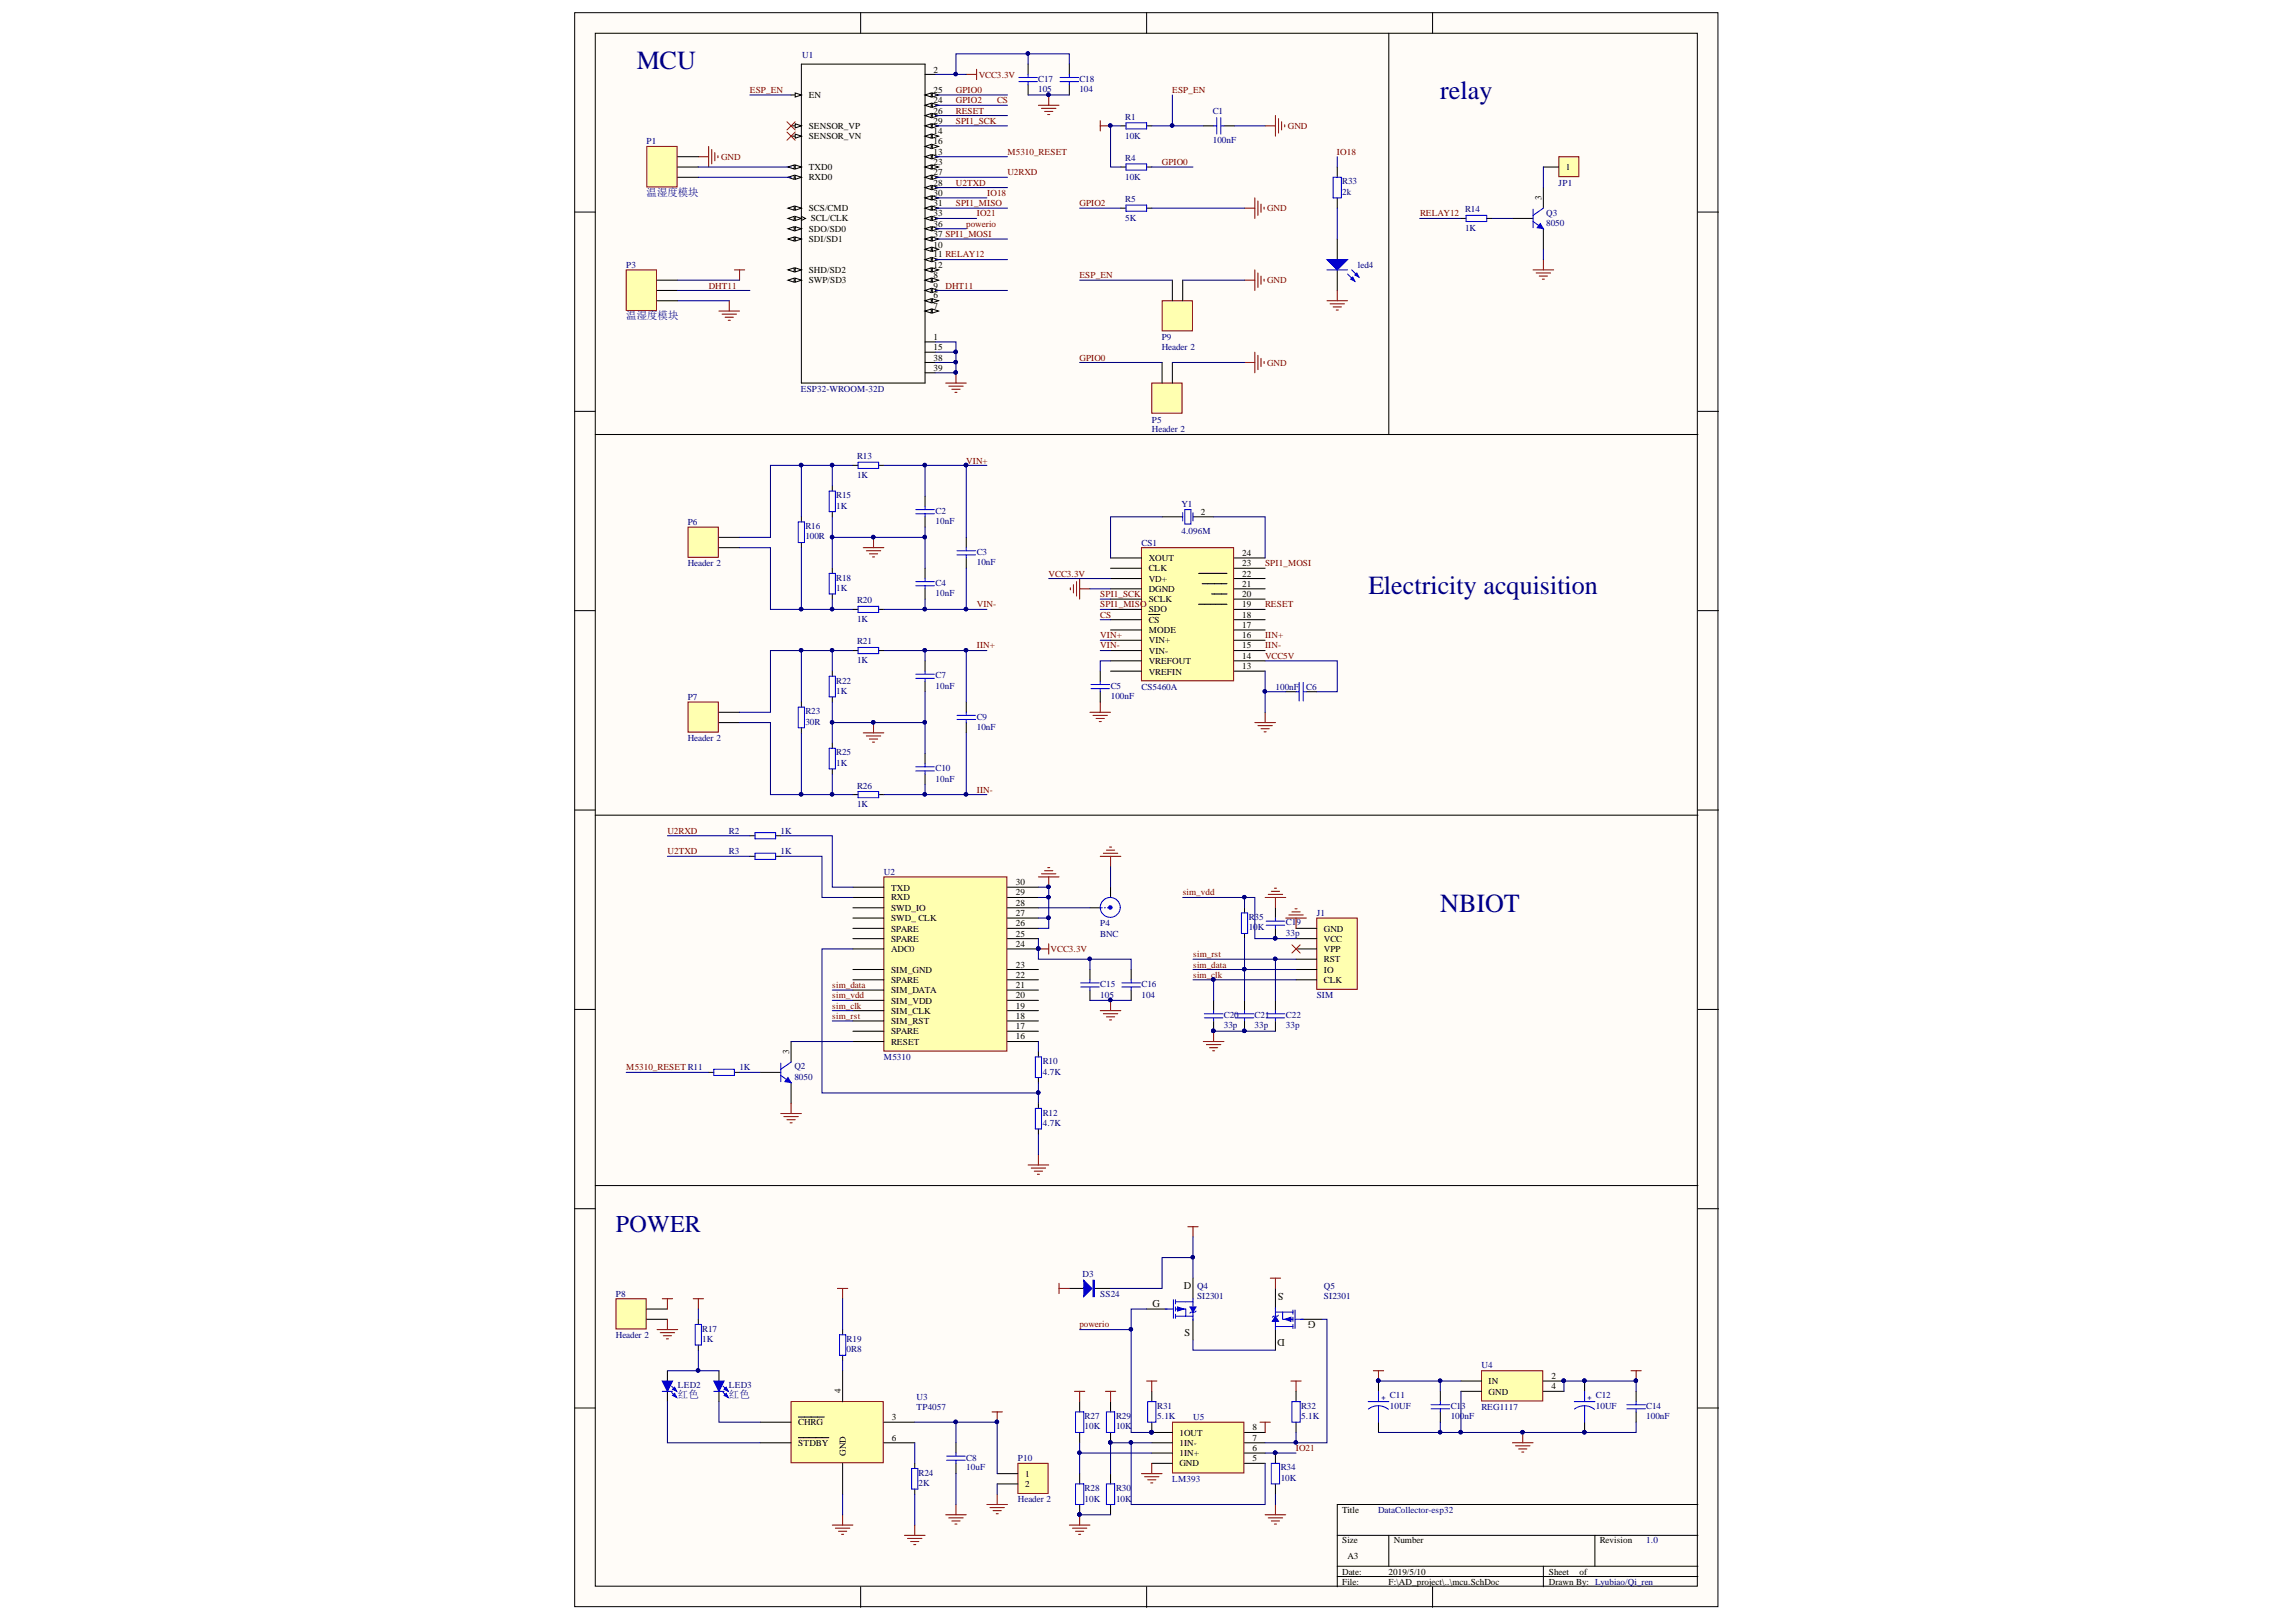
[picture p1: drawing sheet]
<svg xmlns="http://www.w3.org/2000/svg" width="297mm" height="210mm" viewBox="0 0 297 210" stroke-linecap="round" stroke-linejoin="round" font-family="sans-serif">
<defs><g id="words">
<g font-size="3.4" fill="#000080">
<text x="82.4" y="8.9">MCU</text>
<text x="186.3" y="12.9">relay</text>
<text x="177" y="76.8">Electricity acquisition</text>
<text x="186.3" y="118">NBIOT</text>
</g>
<text font-size="3.1" fill="#000080" x="79.7" y="159.4">POWER</text>
<g font-size="1.4" fill="#000080">
<text x="83.7" y="25.4">温湿度模块</text>
<text x="81" y="41.3">温湿度模块</text>
<text x="87.7" y="181">红色</text>
<text x="94.3" y="181">红色</text>
</g>
<g font-size="1.4" fill="#080d02">
<text x="153.2" y="166.9">D</text>
<text x="166" y="167.3" transform="rotate(-180 166 167.3)">S</text>
<text x="149.1" y="169.2">G</text>
<text x="153.3" y="172.9">S</text>
<text x="166.2" y="173.3" transform="rotate(-180 166.2 173.3)">D</text>
<text x="170.2" y="171" transform="rotate(-180 170.2 171)">G</text>
</g>
<g font-size="1.2" fill="#000080">
<text x="103.8" y="7.5">U1</text>
<text x="134.3" y="11.9">105</text>
<text x="134.3" y="10.6">C17</text>
<text x="139.6" y="11.9">104</text>
<text x="139.6" y="10.6">C18</text>
<text x="145.6" y="17.9">10K</text>
<text x="145.6" y="15.5">R1</text>
<text x="156.9" y="14.8">C1</text>
<text x="83.7" y="18.7">P1</text>
<text x="145.6" y="23.3">10K</text>
<text x="145.6" y="20.8">R4</text>
<text x="156.9" y="18.5">100nF</text>
<text x="173.6" y="23.8">R33</text>
<text x="145.6" y="28.6">5K</text>
<text x="145.6" y="26.1">R5</text>
<text x="173.6" y="25.2">2k</text>
<text x="189.5" y="29.8">1K</text>
<text x="189.5" y="27.5">R14</text>
<text x="200" y="27.9">Q3</text>
<text x="200" y="29.3">8050</text>
<text x="201.6" y="24">JP1</text>
<text x="81" y="34.7">P3</text>
<text x="175.7" y="34.7">led4</text>
<text x="150.3" y="43.9">P9</text>
<text x="150.3" y="45.3">Header 2</text>
<text x="103.6" y="50.7">ESP32-WROOM-32D</text>
<text x="110.9" y="59.4">R13</text>
<text x="149" y="54.7">P5</text>
<text x="149" y="55.9">Header 2</text>
<text x="108.2" y="65.8">1K</text>
<text x="108.2" y="64.5">R15</text>
<text x="110.9" y="61.9">1K</text>
<text x="152.8" y="65.6">Y1</text>
<text x="89" y="67.9">P6</text>
<text x="104.2" y="69.8">100R</text>
<text x="104.2" y="68.4">R16</text>
<text x="121" y="67.9">10nF</text>
<text x="121" y="66.5">C2</text>
<text x="126.4" y="71.8">C3</text>
<text x="147.7" y="70.6">CS1</text>
<text x="152.8" y="69">4.096M</text>
<text x="89" y="73.3">Header 2</text>
<text x="108.2" y="76.5">1K</text>
<text x="108.2" y="75.1">R18</text>
<text x="121" y="77.2">10nF</text>
<text x="121" y="75.8">C4</text>
<text x="126.4" y="73.2">10nF</text>
<text x="110.9" y="80.4">1K</text>
<text x="110.9" y="78.1">R20</text>
<text x="110.9" y="83.4">R21</text>
<text x="108.2" y="89.8">1K</text>
<text x="108.2" y="88.5">R22</text>
<text x="110.9" y="85.8">1K</text>
<text x="121" y="89.1">10nF</text>
<text x="121" y="87.8">C7</text>
<text x="143.7" y="89.1">C5</text>
<text x="147.7" y="89.2">CS5460A</text>
<text x="165" y="89.2">100nF</text>
<text x="169" y="89.2">C6</text>
<text x="89" y="90.6">P7</text>
<text x="89" y="95.9">Header 2</text>
<text x="104.2" y="93.8">30R</text>
<text x="104.2" y="92.4">R23</text>
<text x="126.4" y="94.5">10nF</text>
<text x="126.4" y="93.1">C9</text>
<text x="143.7" y="90.4">100nF</text>
<text x="108.2" y="99.1">1K</text>
<text x="108.2" y="97.8">R25</text>
<text x="121" y="101.1">10nF</text>
<text x="121" y="99.8">C10</text>
<text x="94.3" y="107.9">R2</text>
<text x="101" y="107.9">1K</text>
<text x="110.9" y="104.4">1K</text>
<text x="110.9" y="102.1">R26</text>
<text x="94.3" y="110.5">R3</text>
<text x="101" y="110.5">1K</text>
<text x="114.4" y="113.2">U2</text>
<text x="142.3" y="119.9">P4</text>
<text x="161.5" y="119.1">R35</text>
<text x="166.4" y="119.7">C19</text>
<text x="170.3" y="118.5">J1</text>
<text x="142.3" y="121.2">BNC</text>
<text x="161.5" y="120.4">10K</text>
<text x="166.4" y="121.1">33p</text>
<text x="142.3" y="129.1">105</text>
<text x="142.3" y="127.8">C15</text>
<text x="147.7" y="129.1">104</text>
<text x="147.7" y="127.8">C16</text>
<text x="158.3" y="131.7">C20</text>
<text x="162.3" y="131.7">C21</text>
<text x="166.4" y="131.7">C22</text>
<text x="170.3" y="129.2">SIM</text>
<text x="114.4" y="137.2">M5310</text>
<text x="134.9" y="137.7">R10</text>
<text x="158.3" y="133.1">33p</text>
<text x="162.3" y="133.1">33p</text>
<text x="166.4" y="133.1">33p</text>
<text x="95.7" y="138.5">1K</text>
<text x="102.8" y="138.4">Q2</text>
<text x="102.8" y="139.8">8050</text>
<text x="134.9" y="139.1">4.7K</text>
<text x="134.9" y="145.7">4.7K</text>
<text x="134.9" y="144.4">R12</text>
<text x="79.7" y="167.8">P8</text>
<text x="140.1" y="165.3">D3</text>
<text x="142.3" y="167.8">SS24</text>
<text x="154.9" y="166.8">Q4</text>
<text x="171.3" y="166.8">Q5</text>
<text x="79.7" y="173.1">Header 2</text>
<text x="90.8" y="173.6">1K</text>
<text x="90.8" y="172.4">R17</text>
<text x="109.5" y="173.6">R19</text>
<text x="154.9" y="168.1">SI2301</text>
<text x="171.3" y="168.1">SI2301</text>
<text x="87.7" y="179.6">LED2</text>
<text x="94.3" y="179.6">LED3</text>
<text x="109.5" y="175">0R8</text>
<text x="191.7" y="177.1">U4</text>
<text x="118.6" y="181.1">U3</text>
<text x="118.6" y="182.4">TP4057</text>
<text x="140.3" y="183.7">R27</text>
<text x="140.3" y="184.9">10K</text>
<text x="144.4" y="183.7">R29</text>
<text x="144.4" y="184.9">10K</text>
<text x="149.7" y="182.3">R31</text>
<text x="149.7" y="183.7">5.1K</text>
<text x="154.4" y="183.8">U5</text>
<text x="168.3" y="182.3">R32</text>
<text x="168.3" y="183.7">5.1K</text>
<text x="179.8" y="181">C11</text>
<text x="179.8" y="182.3">10UF</text>
<text x="187.7" y="183.7">100nF</text>
<text x="187.7" y="182.3">C13</text>
<text x="191.7" y="182.4">REG1117</text>
<text x="206.5" y="181">C12</text>
<text x="206.5" y="182.3">10UF</text>
<text x="213" y="183.7">100nF</text>
<text x="213" y="182.3">C14</text>
<text x="118.8" y="190.9">R24</text>
<text x="125" y="190.3">10uF</text>
<text x="125" y="189">C8</text>
<text x="131.7" y="189.1">P10</text>
<text x="151.7" y="191.8">LM393</text>
<text x="165.7" y="190.3">R34</text>
<text x="165.7" y="191.6">10K</text>
<text x="118.8" y="192.3">2K</text>
<text x="131.7" y="194.4">Header 2</text>
<text x="140.3" y="193">R28</text>
<text x="140.3" y="194.3">10K</text>
<text x="144.4" y="193">R30</text>
<text x="144.4" y="194.3">10K</text>
<text x="178.3" y="195.8">DataCollector-esp32</text>
<text x="213" y="199.7">1.0</text>
</g>
<g font-size="1.2">
<text x="120.8" y="9.4">2</text>
<text x="104.6" y="16.7">SENSOR_VP</text>
<text x="104.6" y="12.7">EN</text>
<text x="120.8" y="17.3">14</text>
<text x="120.8" y="16">29</text>
<text x="120.8" y="14.7">26</text>
<text x="120.8" y="13.4">24</text>
<text x="120.8" y="12">25</text>
<text x="104.6" y="23.3">RXD0</text>
<text x="104.6" y="22">TXD0</text>
<text x="104.6" y="18">SENSOR_VN</text>
<text x="120.8" y="22.7">27</text>
<text x="120.8" y="21.4">23</text>
<text x="120.8" y="20">13</text>
<text x="120.8" y="18.7">16</text>
<text x="202.6" y="22">1</text>
<text x="104.6" y="27.3">SCS/CMD</text>
<text x="104.9" y="28.7">SCL/CLK</text>
<text x="120.8" y="29.3">36</text>
<text x="120.8" y="28">33</text>
<text x="120.8" y="26.7">31</text>
<text x="120.8" y="25.4">30</text>
<text x="120.8" y="24">28</text>
<text x="199.4" y="25.9" transform="rotate(-90 199.4 25.9)">3</text>
<text x="104.6" y="35.3">SHD/SD2</text>
<text x="104.6" y="31.4">SDI/SD1</text>
<text x="104.6" y="30">SDO/SD0</text>
<text x="120.8" y="34.7">12</text>
<text x="120.8" y="33.3">11 RELAY12</text>
<text x="120.8" y="32">10</text>
<text x="120.8" y="30.7">37 SPI1_MOSI</text>
<text x="104.6" y="36.7">SWP/SD3</text>
<text x="120.8" y="40">7</text>
<text x="120.8" y="38.6">6</text>
<text x="120.8" y="37.4">9</text>
<text x="120.8" y="36">8</text>
<text x="120.8" y="46.7">38</text>
<text x="120.8" y="45.3">15</text>
<text x="120.8" y="43.9">1</text>
<text x="120.8" y="48">39</text>
<text x="155.4" y="66.6">2</text>
<text x="160.7" y="71.9">24</text>
<text x="148.6" y="72.6">XOUT</text>
<text x="148.6" y="73.9">CLK</text>
<text x="148.6" y="75.3">VD+</text>
<text x="148.6" y="76.6">DGND</text>
<text x="148.6" y="77.9">SCLK</text>
<text x="160.7" y="77.2">20</text>
<text x="160.7" y="76">21</text>
<text x="160.7" y="74.6">22</text>
<text x="160.7" y="73.3">23</text>
<text x="148.6" y="79.3">SDO</text>
<text x="148.6" y="80.6">CS</text>
<text x="148.6" y="82">MODE</text>
<text x="148.6" y="83.2">VIN+</text>
<text x="160.7" y="83.9">15</text>
<text x="160.7" y="82.6">16</text>
<text x="160.7" y="81.3">17</text>
<text x="160.7" y="79.9">18</text>
<text x="160.7" y="78.6">19</text>
<text x="148.6" y="84.6">VIN-</text>
<text x="148.6" y="85.9">VREFOUT</text>
<text x="148.6" y="87.3">VREFIN</text>
<text x="160.7" y="86.6">13</text>
<text x="160.7" y="85.3">14</text>
<text x="115.3" y="115.3">TXD</text>
<text x="115.3" y="116.5">RXD</text>
<text x="115.3" y="117.9">SWD_IO</text>
<text x="115.3" y="119.2">SWD_ CLK</text>
<text x="131.4" y="119.9">26</text>
<text x="131.4" y="118.5">27</text>
<text x="131.4" y="117.2">28</text>
<text x="131.4" y="115.8">29</text>
<text x="131.4" y="114.6">30</text>
<text x="115.3" y="120.6">SPARE</text>
<text x="115.3" y="121.8">SPARE</text>
<text x="115.3" y="123.2">ADC0</text>
<text x="115.3" y="125.9">SIM_GND</text>
<text x="131.4" y="125.2">23</text>
<text x="131.4" y="122.5">24</text>
<text x="131.4" y="121.2">25</text>
<text x="171.3" y="120.6">GND</text>
<text x="171.3" y="121.8">VCC</text>
<text x="171.3" y="123.2">VPP</text>
<text x="171.3" y="124.5">RST</text>
<text x="171.3" y="125.9">IO</text>
<text x="115.3" y="127.2">SPARE</text>
<text x="115.3" y="128.5">SIM_DATA</text>
<text x="115.3" y="129.9">SIM_VDD</text>
<text x="115.3" y="131.2">SIM_CLK</text>
<text x="131.4" y="131.9">18</text>
<text x="131.4" y="130.5">19</text>
<text x="131.4" y="129.2">20</text>
<text x="131.4" y="127.8">21</text>
<text x="131.4" y="126.6">22</text>
<text x="171.3" y="127.2">CLK</text>
<text x="102.1" y="136.4" transform="rotate(-90 102.1 136.4)">3</text>
<text x="115.3" y="132.5">SIM_RST</text>
<text x="115.3" y="133.8">SPARE</text>
<text x="115.3" y="135.2">RESET</text>
<text x="131.4" y="134.5">16</text>
<text x="131.4" y="133.2">17</text>
<text x="192.6" y="179.1">IN</text>
<text x="200.7" y="178.4">2</text>
<text x="200.7" y="179.8">4</text>
<text x="103.3" y="184.4">CHRG</text>
<text x="108.8" y="180.3" transform="rotate(-90 108.8 180.3)">4</text>
<text x="115.4" y="183.8">3</text>
<text x="152.6" y="185.8">1OUT</text>
<text x="162.1" y="185.1">8</text>
<text x="192.6" y="180.5">GND</text>
<text x="103.3" y="187.1">STDBY</text>
<text x="109.4" y="188.4" transform="rotate(-90 109.4 188.4)">GND</text>
<text x="115.4" y="186.5">6</text>
<text x="132.6" y="191.1">1</text>
<text x="152.6" y="187.1">1IN-</text>
<text x="152.6" y="188.4">1IN+</text>
<text x="152.6" y="189.8">GND</text>
<text x="162.1" y="189.1">5</text>
<text x="162.1" y="187.8">6</text>
<text x="162.1" y="186.5">7</text>
<text x="132.6" y="192.5">2</text>
<text x="173.6" y="195.8">Title</text>
<text x="173.6" y="199.7">Size</text>
<text x="173.6" y="203.8">Date:</text>
<text x="174.3" y="201.8">A3</text>
<text x="179.6" y="203.8">2019/5/10</text>
<text x="180.3" y="199.7">Number</text>
<text x="200.4" y="203.8">Sheet</text>
<text x="204.3" y="203.8">of</text>
<text x="207" y="199.7">Revision</text>
<text x="173.6" y="205.1">File:</text>
<text x="179.6" y="205.1">F:\AD_project\..\mcu.SchDoc</text>
<text x="200.4" y="205.1">Drawn By: Lyubiao/Qi_ren</text>
</g>
<g font-size="1.2" fill="#800000">
<text x="126.6" y="10.1">VCC3.3V</text>
<text x="97" y="12">ESP_EN</text>
<text x="123.7" y="12">GPIO0</text>
<text x="123.7" y="13.4">GPIO2</text>
<text x="123.7" y="14.7">RESET</text>
<text x="123.7" y="16">SPI1_SCK</text>
<text x="129" y="13.4">CS</text>
<text x="151.7" y="12">ESP_EN</text>
<text x="166.6" y="16.7">GND</text>
<text x="93.3" y="20.7">GND</text>
<text x="130.3" y="22.7">U2RXD</text>
<text x="130.3" y="20">M5310_RESET</text>
<text x="150.3" y="21.4">GPIO0</text>
<text x="173" y="20">IO18</text>
<text x="123.7" y="24">U2TXD</text>
<text x="123.7" y="26.7">SPI1_MISO</text>
<text x="125" y="29.3">powerio</text>
<text x="126.4" y="28">IO21</text>
<text x="127.7" y="25.4">IO18</text>
<text x="139.6" y="26.7">GPIO2</text>
<text x="163.9" y="27.3">GND</text>
<text x="183.7" y="28">RELAY12</text>
<text x="91.7" y="37.4">DHT11</text>
<text x="122.3" y="37.4">DHT11</text>
<text x="139.6" y="36">ESP_EN</text>
<text x="163.9" y="36.7">GND</text>
<text x="139.6" y="46.7">GPIO0</text>
<text x="163.9" y="47.3">GND</text>
<text x="125" y="60">VIN+</text>
<text x="135.7" y="74.6">VCC3.3V</text>
<text x="142.3" y="77.2">SPI1_SCK</text>
<text x="163.7" y="73.3">SPI1_MOSI</text>
<text x="126.4" y="78.6">VIN-</text>
<text x="126.4" y="83.9">IIN+</text>
<text x="142.3" y="82.6">VIN+</text>
<text x="142.3" y="83.9">VIN-</text>
<text x="142.3" y="79.9">CS</text>
<text x="142.3" y="78.6">SPI1_MISO</text>
<text x="163.7" y="82.6">IIN+</text>
<text x="163.7" y="83.9">IIN-</text>
<text x="163.7" y="78.6">RESET</text>
<text x="163.7" y="85.3">VCC5V</text>
<text x="86.4" y="107.9">U2RXD</text>
<text x="126.4" y="102.6">IIN-</text>
<text x="86.4" y="110.5">U2TXD</text>
<text x="153" y="115.8">sim_vdd</text>
<text x="135.9" y="123.2">VCC3.3V</text>
<text x="154.4" y="123.9">sim_rst</text>
<text x="154.4" y="125.2">sim_data</text>
<text x="107.7" y="127.8">sim_data</text>
<text x="107.7" y="129.2">sim_vdd</text>
<text x="107.7" y="130.5">sim_clk</text>
<text x="107.7" y="131.9">sim_rst</text>
<text x="154.4" y="126.6">sim_clk</text>
<text x="81" y="138.5">M5310_RESET R11</text>
<text x="139.6" y="171.8">powerio</text>
<text x="167.6" y="187.8">IO21</text>
</g>
<g font-size=".9" fill="#000080">
<text x="178.7" y="181.1">+</text>
<text x="205.4" y="181.1">+</text>
</g>
</g></defs>
<g fill="#fffcf8" stroke="#000" stroke-width=".13">
<path d="M74.3 1.6h148v206.3h-148z"/>
<path d="M77 4.3h142.6v201h-142.6z"/>
</g>
<g fill="none" stroke="#000" stroke-width=".13">
<path d="M111.3 1.6v2.7M148.3 1.6v2.7M185.3 1.6v2.7M74.3 27.4h2.7M219.7 27.4h2.6M74.3 53.2h2.7M219.7 53.2h2.6M74.3 79h2.7M103.7 66.9v.6M103.7 70.2v.7M107.7 62.9v.7M107.7 66.2v.7"/>
<path d="M107.7 73.5v.7M107.7 76.9v.6M110.3 78.9h.7M110.3 60.2h.7M113.7 78.9h.6M113.7 60.2h.6M119.7 64.2v1.3M119.7 66.9v1.3M119.7 73.5v1.4M119.7 76.2v1.3M125 69.5v1.4M125 72.2v1.3"/>
<path d="M219.7 79h2.6M103.7 90.8v.7M103.7 94.2v.6M107.7 86.9v.6M107.7 90.2v.6M107.7 96.2v.6M107.7 99.5v.7M110.3 84.2h.7M113.7 84.2h.6M119.7 85.5v1.4M119.7 88.2v1.3M119.7 97.5v1.3"/>
<path d="M125 90.8v1.4M125 93.5v1.3M74.3 104.8h2.7M110.3 102.8h.7M113.7 102.8h.6M119.7 100.2v1.3M219.7 104.8h2.6M74.3 130.6h2.7M219.7 130.6h2.6M74.3 156.4h2.7M219.7 156.4h2.6M74.3 182.2h2.7"/>
<path d="M173 198.7h46.7M179.7 198.7v4M206.3 198.7v4M219.7 182.2h2.6M219.7 194.7h-46.7v10.6M111.3 205.3v2.7M148.3 205.3v2.7M173 202.7h46.7M173 204h46.7M185.3 205.3v2.7M199.7 202.7v2.6"/>
</g>
<circle cx="125" cy="60.2" r=".23" fill="#000080" stroke="#000080" stroke-width=".13"/>
<g fill="none" stroke="#00f" stroke-width=".13">
<path d="M111 59.8h2.7v.8h-2.7zM103.3 67.5h.8v2.7h-.8zM107.3 74.2h.8v2.7h-.8zM107.3 63.6h.8v2.6h-.8zM111 78.5h2.7v.8h-2.7zM118.5 65.9h2.4M118.5 66.5h2.4M118.5 75.3h2.4M118.5 75.8h2.4M119.7 65.5v.4M119.7 66.5v.4M119.7 74.9v.4"/>
<path d="M119.7 75.8v.4M123.8 71.3h2.4M123.8 71.8h2.4M125 70.9v.4M125 71.8v.4M103.3 91.5h.8v2.7h-.8zM107.3 87.5h.8v2.7h-.8zM107.3 96.8h.8v2.7h-.8zM111 83.8h2.7v.8h-2.7zM118.5 87.3h2.4M118.5 87.8h2.4M118.5 99.2h2.4"/>
<path d="M118.5 99.8h2.4M119.7 86.9v.4M119.7 87.8v.4M119.7 98.8v.4M119.7 99.8v.4M123.8 92.6h2.4M123.8 93.1h2.4M125 92.2v.4M125 93.1v.4M111 102.4h2.7v.8h-2.7z"/>
</g>
<path d="M147.7 70.9h11.9v17.2h-11.9z" fill="#ffffb0" stroke="#800000" stroke-width=".13"/>
<g fill="none" stroke="#000" stroke-width=".13">
<path d="M143.7 72.2h4M143.7 73.5h4M143.7 74.9h4M143.7 76.2h4M143.7 77.5h4M143.7 78.9h4M148.6 79.5h1.5M150.3 66.9h2.7M154.3 66.9h2.7M155.1 78.2h3.6M155.1 74.2h3.6M155.5 75.5h3.2"/>
<path d="M156.7 76.9h2M159.7 72.2h4M159.7 73.5h4M159.7 74.9h4M159.7 76.2h4M159.7 77.5h4M159.7 78.9h4M142.3 86.9v1.3M142.3 89.5v1.3M143.7 80.2h4M143.7 81.5h4M143.7 82.9h4"/>
<path d="M143.7 84.2h4M143.7 85.5h4M143.7 86.9h4M159.7 80.2h4M159.7 81.5h4M159.7 82.9h4M159.7 84.2h4M159.7 85.5h4M159.7 86.9h4M166.3 89.5h1.4M169 89.5h1.3M178.3 178.7v1.4"/>
<path d="M205 178.7v1.4M178.3 184v1.4M186.3 180.1v1.3M186.3 182.7v1.3M205 184v1.4M211.7 180.1v1.3M211.7 182.7v1.3"/>
</g>
<g fill="none" stroke="#00f" stroke-width=".13">
<path d="M153 66.3v1.1M153.3 65.9h.8v1.9h-.8zM154.3 66.3v1.1M141.1 88.6h2.4M141.1 89.1h2.4M142.3 88.2v.4M142.3 89.1v.4M167.7 89.5h.4M168.1 88.3v2.4M168.6 89.5h.4M168.6 88.3v2.4M177 181.4h2.7"/>
<path d="M178.3 181.9a2.1 2.1 0 0 1 1.3 .5M178.3 181.9a2.1 2.1 0 0 0-1.3 .4M178.3 180.1v1.3M178.3 181.9v2.1M185.1 181.8h2.4M185.1 182.3h2.4M186.3 181.4v.4M186.3 182.3v.4M203.7 181.4h2.6M205 181.9a2.1 2.1 0 0 1 1.3 .5M205 181.9a2.1 2.1 0 0 0-1.3 .4M205 180.1v1.3"/>
<path d="M205 181.9v2.1M210.5 181.8h2.4M210.5 182.3h2.4M211.7 181.4v.4M211.7 182.3v.4"/>
</g>
<g fill="none" stroke="#800000" stroke-width=".13">
<path d="M138.5 76.1v.2M138.9 75.7v1M139.3 75.3v1.8M139.7 74.9v2.6M139.7 76.2h1.3M141 92.2h2.7M141.4 92.6h1.9M141.8 93h1.1M142.2 93.4h.3M142.3 90.8v1.4M162.3 93.5h2.7M162.7 93.9h1.9"/>
<path d="M163.1 94.3h1.1M163.5 94.7h.3M163.7 92.2v1.3M177.7 177.4h1.3M178.3 177.4v1.3M211 177.4h1.3M211.7 177.4v1.3M195.7 186.7h2.6M196.1 187.1h1.8M196.5 187.5h1M196.9 187.9h.2M197 185.4v1.3"/>
</g>
<g fill="#000080" stroke="#000080" stroke-width=".13">
<circle cx="205" cy="178.7" r=".22"/>
<circle cx="205" cy="185.3" r=".22"/>
<circle cx="178.3" cy="178.7" r=".22"/>
<circle cx="211.6" cy="178.7" r=".22"/>
<circle cx="197" cy="185.3" r=".23"/>
</g>
<path d="M81 34.9h3.9v5.3h-3.9z" fill="#ffffb0" stroke="#800000" stroke-width=".13"/>
<path d="M85 38.9h2.7M85 37.6h2.7M85 36.3h2.7" fill="none" stroke="#000" stroke-width=".13"/>
<path d="M114.3 113.5h16v22.5h-16z" fill="#ffffb0" stroke="#800000" stroke-width=".13"/>
<g fill="none" stroke="#000" stroke-width=".13">
<path d="M97 108.2h.7M97 110.8h.7M100.3 108.2h.7M100.3 110.8h.7M110.3 114.8h4M110.3 116.1h4M110.3 117.5h4M110.3 118.8h4M130.3 114.8h4M130.3 116.1h4M130.3 117.5h4M130.3 118.8h4"/>
<path d="M141 117.5h1.3M143.7 114.8v1.3M91.7 138.8h.6M95 138.8h.7M98.3 138.8h2.7M102.3 134.8v2.6M110.3 120.1h4M110.3 121.5h4M110.3 122.8h4M110.3 125.5h4M110.3 126.8h4M110.3 128.1h4"/>
<path d="M110.3 129.5h4M110.3 130.8h4M110.3 132.1h4M110.3 133.5h4M110.3 134.8h4M130.3 120.1h4M130.3 121.5h4M130.3 122.8h4M130.3 125.5h4M130.3 126.8h4M130.3 128.1h4M130.3 129.5h4"/>
<path d="M130.3 130.8h4M130.3 132.1h4M130.3 133.5h4M130.3 134.8h4M102.3 140.1v2.7"/>
</g>
<circle cx="134.3" cy="122.8" r=".22" fill="#000080" stroke="#000080" stroke-width=".13"/>
<circle cx="143.6" cy="117.4" r=".23" fill="#00f" stroke="#00f" stroke-width=".13"/>
<g fill="none" stroke="#00f" stroke-width=".13">
<path d="M97.7 107.8h2.6v.8h-2.6zM97.7 110.4h2.6v.8h-2.6zM142.5 117.5h.1M142.9 117.5h.1M143.3 117.5h.1M92.3 138.4h2.7v.8h-2.7zM101 139.2l1.3 .9M101 137.6v2.4M102.3 137.4l-1.3 1"/>
<circle cx="143.6" cy="117.4" r="1.29"/>
</g>
<path d="M142.3 110.8h2.7M142.7 110.4h1.9M143.1 110h1.1M143.5 109.6h.3M143.7 110.8v1.3" fill="none" stroke="#800000" stroke-width=".13"/>
<path d="M101.9 139.4l.4 .7-.8-.1z" fill="#00f"/>
<path d="M101.9 139.4l.4 .7-.8-.1zM133.9 136.8h.8v2.6h-.8zM133.9 143.4h.8v2.7h-.8z" fill="none" stroke="#00f" stroke-width=".13"/>
<g fill="none" stroke="#800000" stroke-width=".13">
<path d="M134.3 113.5h2.7M134.7 113.1h1.9M135.1 112.7h1.1M135.5 112.3h.3M135.7 113.5v1.3M134.3 122.8h1.4M135.7 122.1v1.4M101 144.1h2.7M101.4 144.5h1.9M101.8 144.9h1.1M102.2 145.3h.3M102.3 142.8v1.3"/>
<path d="M133 150.8h2.7M133.4 151.2h1.9M133.8 151.6h1.1M134.2 152h.3M134.3 149.4v1.4"/>
</g>
<path d="M134.3 136.1v.7M134.3 139.4v.7M134.3 142.8v.6M134.3 146.1v.7" fill="none" stroke="#000" stroke-width=".13"/>
<g fill="#000080" stroke="#000080" stroke-width=".13">
<circle cx="135.6" cy="114.8" r=".22"/>
<circle cx="134.3" cy="122.8" r=".22"/>
</g>
<path d="M89 68.2h3.9v3.9h-3.9z" fill="#ffffb0" stroke="#800000" stroke-width=".13"/>
<path d="M93 70.9h2.7M93 69.5h2.7" fill="none" stroke="#000" stroke-width=".13"/>
<path d="M89 90.8h3.9v3.9h-3.9z" fill="#ffffb0" stroke="#800000" stroke-width=".13"/>
<path d="M93 93.5h2.7M93 92.2h2.7" fill="none" stroke="#000" stroke-width=".13"/>
<path d="M102.3 181.4h12v7.9h-12z" fill="#ffffb0" stroke="#800000" stroke-width=".13"/>
<path d="M86.3 177.4v1.3M109 172.1v.6M109 175.4v.7M109 177.4v4M86.3 180.1v1.3M98.3 184h4M98.3 186.7h4M103.3 183.4h3.3M103.3 186h3.9M109 189.4v4M114.3 184h4M114.3 186.7h4" fill="none" stroke="#000" stroke-width=".13"/>
<path d="M108.3 166.7h1.4M109 166.7v1.4" fill="none" stroke="#800000" stroke-width=".13"/>
<path d="M108.6 172.7h.8v2.7h-.8z" fill="none" stroke="#00f" stroke-width=".13"/>
<path d="M85.7 178.7h1.3l-.7 1.4z" fill="#00f"/>
<path d="M85.7 178.7h1.3l-.7 1.4zM86.9 179.4l.6 .7M86.9 180.2l.6 .7" fill="none" stroke="#00f" stroke-width=".13"/>
<path d="M87 179.8l.3-.3 .2 .6z" fill="#00f"/>
<path d="M87 179.8l.3-.3 .2 .6z" fill="none" stroke="#00f" stroke-width=".13"/>
<path d="M87 180.6l.3-.3 .2 .6z" fill="#00f"/>
<path d="M89.9 171.4h.8v2.7h-.8zM85.7 180.1h1.3M87 180.6l.3-.3 .2 .6z" fill="none" stroke="#00f" stroke-width=".13"/>
<path d="M90.3 170.7v.7M90.3 174.1v.6M93 177.4v1.3M93 180.1v1.3" fill="none" stroke="#000" stroke-width=".13"/>
<path d="M92.3 178.7h1.4l-.7 1.4z" fill="#00f"/>
<path d="M92.3 178.7h1.4l-.7 1.4zM93.5 179.4l.7 .7M93.5 180.2l.7 .7" fill="none" stroke="#00f" stroke-width=".13"/>
<path d="M93.7 179.8l.2-.3 .3 .6z" fill="#00f"/>
<path d="M93.7 179.8l.2-.3 .3 .6z" fill="none" stroke="#00f" stroke-width=".13"/>
<path d="M93.7 180.6l.2-.3 .3 .6z" fill="#00f"/>
<path d="M189.7 27.9h2.6v.8h-2.6zM198.3 28.7l1.4 .9M198.3 27.1v2.4M199.7 26.9l-1.4 1M92.3 180.1h1.4M93.7 180.6l.2-.3 .3 .6zM117.9 190h.8v2.7h-.8z" fill="none" stroke="#00f" stroke-width=".13"/>
<g fill="none" stroke="#800000" stroke-width=".13">
<path d="M198.3 34.9h2.7M198.7 35.3h1.9M199.1 35.7h1.1M199.5 36.1h.3M199.7 33.6v1.3M89.7 168.1h1.3M90.3 168.1v1.3M107.7 197.4h2.6M108.1 197.8h1.8M108.5 198.2h1M108.9 198.6h.2M109 196v1.4"/>
<path d="M117 198.7h2.7M117.4 199.1h1.9M117.8 199.5h1.1M118.2 199.9h.3M118.3 197.4v1.3M127.7 194.7h2.6M128.1 195.1h1.8M128.5 195.5h1M128.9 195.9h.2M129 193.4v1.3"/>
</g>
<path d="M189 28.3h.7M192.3 28.3h.7M195.7 28.3h2.6M199.7 24.3v2.6M199.7 29.6v2.7M118.3 189.4v.6M118.3 192.7v.7" fill="none" stroke="#000" stroke-width=".13"/>
<path d="M199.3 28.9l.4 .7-.8-.1z" fill="#00f"/>
<path d="M145.7 15.9h2.6v.8h-2.6zM145.7 21.2h2.6v.8h-2.6zM145.7 26.5h2.6v.8h-2.6zM199.3 28.9l.4 .7-.8-.1z" fill="none" stroke="#00f" stroke-width=".13"/>
<g fill="none" stroke="#800000" stroke-width=".13">
<path d="M142.3 15.6v1.4M142.3 16.3h1.4M94.3 38.9v1.4M95 34.9h1.3M95.7 34.9v1.4M161 26.9h1.3M161 36.3h1.3M162.3 25.6v2.7M162.3 34.9v2.7M162.7 26v1.9M162.7 35.3v1.9M163.1 26.4v1.1"/>
<path d="M163.1 35.7v1.1M163.5 26.8v.3M163.5 36.1v.3M93 40.3h2.7M93.4 40.7h1.9M93.8 41.1h1.1M94.2 41.5h.3M161 46.9h1.3M162.3 45.6v2.6M162.7 46v1.8M163.1 46.4v1M163.5 46.8v.2"/>
</g>
<circle cx="143.6" cy="16.2" r=".22" fill="#000080" stroke="#000080" stroke-width=".13"/>
<path d="M103.7 8.3h16v41.3h-16zM145 16.3h.7M148.3 16.3h.7M145 21.6h.7M145 26.9h.7M148.3 21.6h.7M148.3 26.9h.7M119.7 48.2h1.3M119.7 46.9h1.3M119.7 45.6h1.3M119.7 44.2h1.3M119.7 40.3h1.3" fill="none" stroke="#000" stroke-width=".13"/>
<path d="M119.7 40.3l.8-.3v.5z" fill="#fffcf8"/>
<path d="M119.7 40.3l.8-.3v.5z" fill="none" stroke="#000" stroke-width=".13"/>
<path d="M120.6 40l.8 .3-.8 .2z" fill="#fffcf8"/>
<path d="M119.7 38.9h1.3M120.6 40l.8 .3-.8 .2z" fill="none" stroke="#000" stroke-width=".13"/>
<path d="M119.7 38.9l.8-.2v.5z" fill="#fffcf8"/>
<path d="M119.7 38.9l.8-.2v.5z" fill="none" stroke="#000" stroke-width=".13"/>
<path d="M120.6 38.7l.8 .2-.8 .3z" fill="#fffcf8"/>
<path d="M119.7 37.6h1.3M120.6 38.7l.8 .2-.8 .3z" fill="none" stroke="#000" stroke-width=".13"/>
<path d="M119.7 37.6l.8-.3v.6z" fill="#fffcf8"/>
<path d="M119.7 37.6l.8-.3v.6z" fill="none" stroke="#000" stroke-width=".13"/>
<path d="M120.6 37.3l.8 .3-.8 .3z" fill="#fffcf8"/>
<path d="M119.7 36.3h1.3M120.6 37.3l.8 .3-.8 .3z" fill="none" stroke="#000" stroke-width=".13"/>
<path d="M119.7 36.3l.8-.3v.5z" fill="#fffcf8"/>
<path d="M119.7 36.3l.8-.3v.5z" fill="none" stroke="#000" stroke-width=".13"/>
<path d="M120.6 36l.8 .3-.8 .2z" fill="#fffcf8"/>
<path d="M119.7 34.9h1.3M120.6 36l.8 .3-.8 .2z" fill="none" stroke="#000" stroke-width=".13"/>
<path d="M119.7 34.9l.8-.2v.5z" fill="#fffcf8"/>
<path d="M119.7 34.9l.8-.2v.5z" fill="none" stroke="#000" stroke-width=".13"/>
<path d="M120.6 34.7l.8 .2-.8 .3z" fill="#fffcf8"/>
<path d="M119.7 33.6h1.3M120.6 34.7l.8 .2-.8 .3z" fill="none" stroke="#000" stroke-width=".13"/>
<path d="M119.7 33.6l.8-.3v.6z" fill="#fffcf8"/>
<path d="M119.7 33.6l.8-.3v.6z" fill="none" stroke="#000" stroke-width=".13"/>
<path d="M120.6 33.3l.8 .3-.8 .3z" fill="#fffcf8"/>
<path d="M119.7 32.3h1.3M120.6 33.3l.8 .3-.8 .3z" fill="none" stroke="#000" stroke-width=".13"/>
<path d="M119.7 32.3l.8-.3v.5z" fill="#fffcf8"/>
<path d="M119.7 32.3l.8-.3v.5z" fill="none" stroke="#000" stroke-width=".13"/>
<path d="M120.6 32l.8 .3-.8 .2z" fill="#fffcf8"/>
<path d="M119.7 30.9h1.3M120.6 32l.8 .3-.8 .2z" fill="none" stroke="#000" stroke-width=".13"/>
<path d="M119.7 30.9l.8-.2v.5z" fill="#fffcf8"/>
<path d="M119.7 30.9l.8-.2v.5z" fill="none" stroke="#000" stroke-width=".13"/>
<path d="M120.6 30.7l.8 .2-.8 .3z" fill="#fffcf8"/>
<path d="M119.7 29.6h1.3M120.6 30.7l.8 .2-.8 .3z" fill="none" stroke="#000" stroke-width=".13"/>
<path d="M119.7 29.6l.8-.3v.6z" fill="#fffcf8"/>
<path d="M119.7 29.6l.8-.3v.6z" fill="none" stroke="#000" stroke-width=".13"/>
<path d="M120.6 29.3l.8 .3-.8 .3z" fill="#fffcf8"/>
<path d="M119.7 28.3h1.3M120.6 29.3l.8 .3-.8 .3z" fill="none" stroke="#000" stroke-width=".13"/>
<path d="M119.7 28.3l.8-.3v.5z" fill="#fffcf8"/>
<path d="M119.7 28.3l.8-.3v.5z" fill="none" stroke="#000" stroke-width=".13"/>
<path d="M120.6 28l.8 .3-.8 .2z" fill="#fffcf8"/>
<path d="M119.7 26.9h1.3M120.6 28l.8 .3-.8 .2z" fill="none" stroke="#000" stroke-width=".13"/>
<path d="M119.7 26.9l.8-.2v.5z" fill="#fffcf8"/>
<path d="M119.7 26.9l.8-.2v.5z" fill="none" stroke="#000" stroke-width=".13"/>
<path d="M120.6 26.7l.8 .2-.8 .3z" fill="#fffcf8"/>
<path d="M119.7 25.6h1.3M120.6 26.7l.8 .2-.8 .3z" fill="none" stroke="#000" stroke-width=".13"/>
<path d="M119.7 25.6l.8-.3v.6z" fill="#fffcf8"/>
<path d="M119.7 25.6l.8-.3v.6z" fill="none" stroke="#000" stroke-width=".13"/>
<path d="M120.6 25.3l.8 .3-.8 .3z" fill="#fffcf8"/>
<path d="M119.7 24.3h1.3M120.6 25.3l.8 .3-.8 .3z" fill="none" stroke="#000" stroke-width=".13"/>
<path d="M119.7 24.3l.8-.3v.5z" fill="#fffcf8"/>
<path d="M119.7 24.3l.8-.3v.5z" fill="none" stroke="#000" stroke-width=".13"/>
<path d="M120.6 24l.8 .3-.8 .2z" fill="#fffcf8"/>
<path d="M119.7 22.9h1.3M120.6 24l.8 .3-.8 .2z" fill="none" stroke="#000" stroke-width=".13"/>
<path d="M119.7 22.9l.8-.2v.5z" fill="#fffcf8"/>
<path d="M119.7 22.9l.8-.2v.5z" fill="none" stroke="#000" stroke-width=".13"/>
<path d="M120.6 22.7l.8 .2-.8 .3z" fill="#fffcf8"/>
<path d="M119.7 21.6h1.3M120.6 22.7l.8 .2-.8 .3z" fill="none" stroke="#000" stroke-width=".13"/>
<path d="M119.7 21.6l.8-.3v.6z" fill="#fffcf8"/>
<path d="M119.7 21.6l.8-.3v.6z" fill="none" stroke="#000" stroke-width=".13"/>
<path d="M120.6 21.3l.8 .3-.8 .3z" fill="#fffcf8"/>
<path d="M119.7 20.3h1.3M120.6 21.3l.8 .3-.8 .3z" fill="none" stroke="#000" stroke-width=".13"/>
<path d="M119.7 20.3l.8-.3v.5z" fill="#fffcf8"/>
<path d="M119.7 20.3l.8-.3v.5z" fill="none" stroke="#000" stroke-width=".13"/>
<path d="M120.6 20l.8 .3-.8 .2z" fill="#fffcf8"/>
<path d="M119.7 18.9h1.3M120.6 20l.8 .3-.8 .2z" fill="none" stroke="#000" stroke-width=".13"/>
<path d="M119.7 18.9l.8-.2v.5z" fill="#fffcf8"/>
<path d="M119.7 18.9l.8-.2v.5z" fill="none" stroke="#000" stroke-width=".13"/>
<path d="M120.6 18.7l.8 .2-.8 .3z" fill="#fffcf8"/>
<path d="M119.7 17.6h1.3M120.6 18.7l.8 .2-.8 .3z" fill="none" stroke="#000" stroke-width=".13"/>
<path d="M119.7 17.6l.8-.2v.5z" fill="#fffcf8"/>
<path d="M119.7 17.6l.8-.2v.5z" fill="none" stroke="#000" stroke-width=".13"/>
<path d="M120.6 17.4l.8 .2-.8 .3z" fill="#fffcf8"/>
<path d="M119.7 16.3h1.3M120.6 17.4l.8 .2-.8 .3z" fill="none" stroke="#000" stroke-width=".13"/>
<path d="M119.7 16.3l.8-.3v.6z" fill="#fffcf8"/>
<path d="M119.7 16.3l.8-.3v.6z" fill="none" stroke="#000" stroke-width=".13"/>
<path d="M120.6 16l.8 .3-.8 .3z" fill="#fffcf8"/>
<path d="M119.7 15h1.3M120.6 16l.8 .3-.8 .3z" fill="none" stroke="#000" stroke-width=".13"/>
<path d="M119.7 15l.8-.3v.5z" fill="#fffcf8"/>
<path d="M119.7 15l.8-.3v.5z" fill="none" stroke="#000" stroke-width=".13"/>
<path d="M120.6 14.7l.8 .3-.8 .2z" fill="#fffcf8"/>
<path d="M119.7 13.6h1.3M120.6 14.7l.8 .3-.8 .2z" fill="none" stroke="#000" stroke-width=".13"/>
<path d="M119.7 13.6l.8-.2v.5z" fill="#fffcf8"/>
<path d="M119.7 13.6l.8-.2v.5z" fill="none" stroke="#000" stroke-width=".13"/>
<path d="M120.6 13.4l.8 .2-.8 .3z" fill="#fffcf8"/>
<path d="M119.7 12.3h1.3M120.6 13.4l.8 .2-.8 .3z" fill="none" stroke="#000" stroke-width=".13"/>
<path d="M119.7 12.3l.8-.3v.6z" fill="#fffcf8"/>
<path d="M119.7 12.3l.8-.3v.6z" fill="none" stroke="#000" stroke-width=".13"/>
<path d="M120.6 12l.8 .3-.8 .3z" fill="#fffcf8"/>
<path d="M119.7 9.6h1.3M120.6 12l.8 .3-.8 .3zM102.3 36.3h1.4" fill="none" stroke="#000" stroke-width=".13"/>
<path d="M102.9 36l.8 .3-.8 .2z" fill="#fffcf8"/>
<path d="M102.9 36l.8 .3-.8 .2z" fill="none" stroke="#000" stroke-width=".13"/>
<path d="M101.9 36.3l.8-.3v.5z" fill="#fffcf8"/>
<path d="M101.9 36.3l.8-.3v.5zM102.3 34.9h1.4" fill="none" stroke="#000" stroke-width=".13"/>
<path d="M102.9 34.7l.8 .2-.8 .3z" fill="#fffcf8"/>
<path d="M102.9 34.7l.8 .2-.8 .3z" fill="none" stroke="#000" stroke-width=".13"/>
<path d="M101.9 34.9l.8-.2v.5z" fill="#fffcf8"/>
<path d="M101.9 34.9l.8-.2v.5zM102.3 30.9h1.4" fill="none" stroke="#000" stroke-width=".13"/>
<path d="M102.9 30.7l.8 .2-.8 .3z" fill="#fffcf8"/>
<path d="M102.9 30.7l.8 .2-.8 .3z" fill="none" stroke="#000" stroke-width=".13"/>
<path d="M101.9 30.9l.8-.2v.5z" fill="#fffcf8"/>
<path d="M101.9 30.9l.8-.2v.5zM102.3 29.6h1.4" fill="none" stroke="#000" stroke-width=".13"/>
<path d="M102.9 29.3l.8 .3-.8 .3z" fill="#fffcf8"/>
<path d="M102.9 29.3l.8 .3-.8 .3z" fill="none" stroke="#000" stroke-width=".13"/>
<path d="M101.9 29.6l.8-.3v.6z" fill="#fffcf8"/>
<path d="M101.9 29.6l.8-.3v.6zM102.3 28.3h1.4M103.7 28l.5 .3-.5 .2" fill="none" stroke="#000" stroke-width=".13"/>
<path d="M102.9 28l.8 .3-.8 .2z" fill="#fffcf8"/>
<path d="M102.9 28l.8 .3-.8 .2z" fill="none" stroke="#000" stroke-width=".13"/>
<path d="M101.9 28.3l.8-.3v.5z" fill="#fffcf8"/>
<path d="M101.9 28.3l.8-.3v.5zM102.3 26.9h1.4" fill="none" stroke="#000" stroke-width=".13"/>
<path d="M102.9 26.7l.8 .2-.8 .3z" fill="#fffcf8"/>
<path d="M102.9 26.7l.8 .2-.8 .3z" fill="none" stroke="#000" stroke-width=".13"/>
<path d="M101.9 26.9l.8-.2v.5z" fill="#fffcf8"/>
<path d="M101.9 26.9l.8-.2v.5zM102.3 22.9h1.4" fill="none" stroke="#000" stroke-width=".13"/>
<path d="M102.9 22.7l.8 .2-.8 .3z" fill="#fffcf8"/>
<path d="M102.9 22.7l.8 .2-.8 .3z" fill="none" stroke="#000" stroke-width=".13"/>
<path d="M101.9 22.9l.8-.2v.5z" fill="#fffcf8"/>
<path d="M101.9 22.9l.8-.2v.5zM102.3 21.6h1.4" fill="none" stroke="#000" stroke-width=".13"/>
<path d="M102.9 21.3l.8 .3-.8 .3z" fill="#fffcf8"/>
<path d="M102.9 21.3l.8 .3-.8 .3z" fill="none" stroke="#000" stroke-width=".13"/>
<path d="M101.9 21.6l.8-.3v.6z" fill="#fffcf8"/>
<path d="M102.3 17.6h1.4M101.9 21.6l.8-.3v.6z" fill="none" stroke="#000" stroke-width=".13"/>
<path d="M102.9 17.4l.8 .2-.8 .3z" fill="#fffcf8"/>
<path d="M102.3 16.3h1.4M102.9 17.4l.8 .2-.8 .3z" fill="none" stroke="#000" stroke-width=".13"/>
<path d="M102.9 16l.8 .3-.8 .3z" fill="#fffcf8"/>
<path d="M102.3 12.3h1.4M102.9 16l.8 .3-.8 .3z" fill="none" stroke="#000" stroke-width=".13"/>
<path d="M102.9 12l.8 .3-.8 .3z" fill="#fffcf8"/>
<path d="M102.9 12l.8 .3-.8 .3zM155.7 16.3h1.3M158.3 16.3h1.4" fill="none" stroke="#000" stroke-width=".13"/>
<g fill="none" stroke="#800000" stroke-width=".13">
<path d="M91.7 18.9v2.7M92.1 19.3v1.9M92.5 19.7v1.1M125 9.6h1.3M126.3 9v1.3M163.7 16.3h1.3M165 15v2.6M165.4 15.4v1.8M165.8 15.8v1M166.2 16.2v.2M90.3 20.3h1.4M92.9 20.1v.3"/>
<path d="M122.3 49.6h2.7M122.7 50h1.9M123.1 50.4h1.1M123.5 50.8h.3M123.7 48.2v1.4"/>
</g>
<circle cx="123.6" cy="48.2" r=".22" fill="#000080" stroke="#000080" stroke-width=".13"/>
<path d="M157 16.3h.4M157.4 15.2v2.2M157.9 15.2v2.2M157.9 16.3h.4" fill="none" stroke="#00f" stroke-width=".13"/>
<path d="M201.7 20.3h2.6v2.6h-2.6z" fill="#ffffb0" stroke="#800000" stroke-width=".13"/>
<path d="M199.7 21.6h2" fill="none" stroke="#000" stroke-width=".13"/>
<path d="M151.7 184h9.2v6.6h-9.2z" fill="#ffffb0" stroke="#800000" stroke-width=".13"/>
<g fill="none" stroke="#000" stroke-width=".13">
<path d="M148.3 169.4h2.7M154.3 165.4v2.7M154.3 170.7v2.7M139.7 181.4v1.3M139.7 185.4v1.3M139.7 190.7v1.3M139.7 194.7v1.3M143.7 181.4v1.3M143.7 185.4v1.3M143.7 190.7v1.3M143.7 194.7v1.3M149 184v1.4h2.7"/>
<path d="M149 186.7h2.7M149 188h2.7M149 189.4h2.7M149 180.1v1.3M161 185.4h2.7M161 186.7h2.7M161 188h2.7M161 189.4h2.7M167.7 180.1v1.3M167.7 184v1.4"/>
</g>
<g fill="#000080" stroke="#000080" stroke-width=".13">
<circle cx="149" cy="185.3" r=".23"/>
<circle cx="143.6" cy="186.7" r=".22"/>
<circle cx="139.6" cy="196" r=".22"/>
</g>
<g fill="none" stroke="#00f" stroke-width=".13">
<path d="M150.7 169.4h1.1M151.8 168.2v2.4M152.1 168.5h2.2M152.1 169.4h1.3v.9M152.1 168.2v.5M152.1 169.1v.6M152.1 170.1v.5M139.1 182.7h1.1v2.7h-1.1zM139.1 192h1.1v2.7h-1.1zM143.1 182.7h1.1v2.7h-1.1zM143.1 192h1.1v2.7h-1.1zM148.5 181.4h1v2.6h-1z"/>
<path d="M167.1 181.4h1.1v2.6h-1.1z"/>
</g>
<g fill="none" stroke="#800000" stroke-width=".13">
<path d="M148.3 178.7h1.4M149 178.7v1.4M167 178.7h1.3M167.7 178.7v1.4M138.3 197.4h2.7M138.7 197.8h1.9M139 180.1h1.3M139.1 198.2h1.1M139.5 198.6h.3M139.7 180.1v1.3M139.7 196v1.4M143 180.1h1.3"/>
<path d="M143.7 180.1v1.3M147.7 190.7h2.6M148.1 191.1h1.8M148.5 191.5h1M148.9 191.9h.2M149 189.4v1.3M163 184h1.3M163.7 184v1.4"/>
</g>
<path d="M152.3 169.1l.8 .3-.8 .3z" fill="#00f"/>
<path d="M152.3 169.1l.8 .3-.8 .3z" fill="none" stroke="#00f" stroke-width=".13"/>
<path d="M153.9 169.1h.8l-.4 .7z" fill="#00f"/>
<path d="M152.1 170.3h2.2M153.9 169.1h.8l-.4 .7zM154.3 168.1v1M154.3 169.8v1.1M154.7 169.7l-.1 .1h-.5l-.2 .1M165 171.7h2.3M165.9 169.8v.9h1.4M167.3 169.5v.6M167.3 170.5v.5M167.3 171.4v.5M167.5 170.7h1.1M167.5 169.5v2.4" fill="none" stroke="#00f" stroke-width=".13"/>
<path d="M165 166.7v2.7M165 172.1v2.6M168.3 170.7h2.7" fill="none" stroke="#000" stroke-width=".13"/>
<path d="M166.2 170.7l.8-.2v.5z" fill="#00f"/>
<path d="M166.2 170.7l.8-.2v.5z" fill="none" stroke="#00f" stroke-width=".13"/>
<path d="M165 170.3l.4 .7h-.8z" fill="#00f"/>
<path d="M165 170.3l.4 .7h-.8zM165 169.3v1M165 171v1.1M165 169.8h2.3M165.4 170.2l-.1 .1h-.6l-.1 .2" fill="none" stroke="#00f" stroke-width=".13"/>
<g fill="none" stroke="#800000" stroke-width=".13">
<path d="M111.7 70.9h2.6M112.1 71.3h1.8M112.5 71.7h1M112.9 72.1h.2M113 69.5v1.4M111.7 94.8h2.6M112.1 95.2h1.8M112.5 95.6h1M112.9 96h.2M113 93.5v1.3M153.7 158.7h1.3M154.3 158.7v1.4"/>
<path d="M164.3 165.4h1.4M165 165.4v1.3"/>
</g>
<g fill="#000080" stroke="#000080" stroke-width=".13">
<circle cx="113" cy="69.5" r=".23"/>
<circle cx="113" cy="93.5" r=".23"/>
</g>
<path d="M79.7 168.1h3.9v3.9h-3.9z" fill="#ffffb0" stroke="#800000" stroke-width=".13"/>
<path d="M83.7 170.7h2.6M83.7 169.4h2.6M138.3 166.7h2M141.5 166.7h2.2" fill="none" stroke="#000" stroke-width=".13"/>
<path d="M85 172.1h2.7M85.4 172.5h1.9M85.7 168.1h1.3M85.8 172.9h1.1M86.2 173.3h.3M86.3 168.1v1.3M86.3 170.7v1.4" fill="none" stroke="#800000" stroke-width=".13"/>
<path d="M140.2 165.7l1.1 1-1.1 1.1z" fill="#00f"/>
<path d="M172.5 22.9h1v2.7h-1zM140.2 165.7l1.1 1-1.1 1.1zM141.4 165.7h.1v2.1h-.1zM141.5 165.7v2.1" fill="none" stroke="#00f" stroke-width=".13"/>
<path d="M137 166.1v1.3M137 166.7h1.3" fill="none" stroke="#800000" stroke-width=".13"/>
<path d="M173 21.6v1.3M173 25.6v1.3M173 30.9v2.7M173 34.9v2.7" fill="none" stroke="#000" stroke-width=".13"/>
<path d="M171.7 33.6h2.6l-1.3 1.3z" fill="#00f"/>
<path d="M171.7 33.6h2.6l-1.3 1.3zM174.3 35.5l1 .9M174.9 34.9l.9 1" fill="none" stroke="#00f" stroke-width=".13"/>
<path d="M174.7 36.1l.3-.2 .3 .5z" fill="#00f"/>
<path d="M174.7 36.1l.3-.2 .3 .5z" fill="none" stroke="#00f" stroke-width=".13"/>
<path d="M175.3 35.6l.2-.3 .3 .6z" fill="#00f"/>
<g fill="none" stroke="#00f" stroke-width=".13">
<path d="M131.8 10h2.4M131.8 10.6h2.4M133 9.6v.4M133 10.6v.4M137.1 10h2.4M137.1 10.6h2.4M138.3 9.6v.4M138.3 10.6v.4M171.7 34.9h2.6M175.3 35.6l.2-.3 .3 .6zM139.8 127.2h2.4M139.8 127.7h2.4"/>
<path d="M141 126.8v.4M141 127.7v.4M145.1 127.2h2.4M145.1 127.7h2.4M146.3 126.8v.4M146.3 127.7v.4M122.5 188.4h2.4M122.5 189h2.4M123.7 188v.4M123.7 189v.4"/>
</g>
<g fill="none" stroke="#800000" stroke-width=".13">
<path d="M134.3 13.6h2.7M134.7 14h1.9M135.1 14.4h1.1M135.5 14.8h.3M135.7 12.3v1.3M171.7 38.9h2.6M172.1 39.3h1.8M172.5 39.7h1M173 37.6v1.3M172.9 40.1h.2M142.3 130.8h2.7M142.7 131.2h1.9"/>
<path d="M143.1 131.6h1.1M143.5 132h.3M143.7 129.5v1.3M122.3 196h2.7M122.7 196.4h1.9M123.1 196.8h1.1M123.5 197.2h.3M123.7 194.7v1.3M128.3 182.7h1.4M129 182.7v1.3"/>
</g>
<path d="M133 8.3v1.3M133 11v1.3M138.3 8.3v1.3M138.3 11v1.3M141 125.5v1.3M141 128.1v1.4M146.3 125.5v1.3M146.3 128.1v1.4M123.7 186.7v1.3M123.7 189.4v1.3" fill="none" stroke="#000" stroke-width=".13"/>
<g fill="#000080" stroke="#000080" stroke-width=".13">
<circle cx="143.6" cy="129.4" r=".22"/>
<circle cx="135.6" cy="12.3" r=".23"/>
<circle cx="129" cy="184" r=".23"/>
</g>
<path d="M101.8 15.8l1.1 1M101.8 17.1l1.1 1.1M102.9 15.8l-1.1 1M102.9 17.1l-1.1 1.1" fill="none" stroke="#f00" stroke-width=".13"/>
<path d="M131.7 189.4h3.9v3.9h-3.9z" fill="#ffffb0" stroke="#800000" stroke-width=".13"/>
<path d="M129 190.7h2.7M129 192h2.7" fill="none" stroke="#000" stroke-width=".13"/>
<path d="M149 49.6h3.9v3.9h-3.9z" fill="#ffffb0" stroke="#800000" stroke-width=".13"/>
<path d="M150.3 46.9v2.7M151.7 46.9v2.7" fill="none" stroke="#000" stroke-width=".13"/>
<path d="M150.4 38.9h3.9v3.9h-3.9z" fill="#ffffb0" stroke="#800000" stroke-width=".13"/>
<path d="M151.7 36.3v2.6M153 36.3v2.6" fill="none" stroke="#000" stroke-width=".13"/>
<path d="M191.7 177.4h7.9v3.9h-7.9z" fill="#ffffb0" stroke="#800000" stroke-width=".13"/>
<path d="M189 178.7h2.7M199.7 178.7h2.6M189 180.1h2.7M199.7 180.1h2.6" fill="none" stroke="#000" stroke-width=".13"/>
<circle cx="202.3" cy="178.7" r=".22" fill="#000080" stroke="#000080" stroke-width=".13"/>
<path d="M83.7 18.9h3.9v5.3h-3.9z" fill="#ffffb0" stroke="#800000" stroke-width=".13"/>
<path d="M87.7 22.9h2.6M87.7 21.6h2.6M87.7 20.3h2.6M165 188v1.4M165 192v1.4" fill="none" stroke="#000" stroke-width=".13"/>
<circle cx="165" cy="188" r=".22" fill="#000080" stroke="#000080" stroke-width=".13"/>
<path d="M164.5 189.4h1v2.6h-1z" fill="none" stroke="#00f" stroke-width=".13"/>
<path d="M163.7 196h2.6M164.1 196.4h1.8M164.5 196.8h1M164.9 197.2h.2M165 194.7v1.3" fill="none" stroke="#800000" stroke-width=".13"/>
<path d="M170.4 118.8h5.2v9.2h-5.2z" fill="#ffffb0" stroke="#800000" stroke-width=".13"/>
<g fill="none" stroke="#000" stroke-width=".13">
<path d="M179.7 4.3v51.9M77 56.2h142.7M77 105.5h142.7M161 117.5v.6M165 117.5v1.3M157 129.5v1.3M157 132.1v1.4M161 120.8v.7M161 129.5v1.3M161 132.1v1.4M165 120.1v1.4M165 129.5v1.3"/>
<path d="M165 132.1v1.4M167.7 120.1h2.6M167.7 121.5h2.6M167.7 122.8h2.6M167.7 124.1h2.6M167.7 125.5h2.6M167.7 126.8h2.6M77 153.4h142.7"/>
</g>
<path d="M167.1 122.3l1.1 1M168.2 122.3l-1.1 1" fill="none" stroke="#f00" stroke-width=".13"/>
<g fill="none" stroke="#00f" stroke-width=".13">
<path d="M160.6 118.1h.8v2.7h-.8zM163.8 119.2h2.4M163.8 119.7h2.4M165 118.8v.4M165 119.7v.4M155.8 131.2h2.4M155.8 131.7h2.4M157 130.8v.4M157 131.7v.4M159.8 131.2h2.4M159.8 131.7h2.4M161 130.8v.4"/>
<path d="M161 131.7v.4M163.8 131.2h2.4M163.8 131.7h2.4M165 130.8v.4M165 131.7v.4"/>
</g>
<g fill="#000080" stroke="#000080" stroke-width=".13">
<circle cx="161" cy="133.4" r=".22"/>
<circle cx="157" cy="133.4" r=".22"/>
<circle cx="165" cy="121.4" r=".22"/>
<circle cx="119.6" cy="60.2" r=".23"/>
<circle cx="119.6" cy="69.5" r=".23"/>
<circle cx="119.6" cy="78.8" r=".23"/>
<circle cx="125" cy="60.2" r=".23"/>
<circle cx="125" cy="78.8" r=".23"/>
<circle cx="119.6" cy="84.1" r=".22"/>
<circle cx="119.6" cy="93.5" r=".23"/>
<circle cx="119.6" cy="102.8" r=".23"/>
<circle cx="125" cy="84.1" r=".22"/>
<circle cx="125" cy="102.8" r=".23"/>
<circle cx="103.6" cy="60.2" r=".23"/>
<circle cx="103.6" cy="78.8" r=".23"/>
<circle cx="107.6" cy="69.5" r=".22"/>
<circle cx="107.6" cy="60.2" r=".22"/>
<circle cx="107.6" cy="78.8" r=".22"/>
<circle cx="107.6" cy="84.1" r=".22"/>
<circle cx="107.6" cy="102.8" r=".22"/>
<circle cx="103.6" cy="84.1" r=".22"/>
<circle cx="103.6" cy="102.8" r=".23"/>
<circle cx="107.6" cy="93.5" r=".22"/>
<circle cx="163.6" cy="89.5" r=".22"/>
<circle cx="186.3" cy="178.7" r=".22"/>
<circle cx="186.3" cy="185.3" r=".22"/>
<circle cx="211.6" cy="178.7" r=".22"/>
<circle cx="134.3" cy="141.4" r=".22"/>
<circle cx="135.6" cy="118.8" r=".23"/>
<circle cx="135.6" cy="116.1" r=".22"/>
<circle cx="134.3" cy="122.8" r=".22"/>
<circle cx="90.3" cy="177.3" r=".23"/>
<circle cx="143.6" cy="16.2" r=".22"/>
<circle cx="123.6" cy="46.9" r=".22"/>
<circle cx="123.6" cy="45.5" r=".23"/>
<circle cx="139.6" cy="188" r=".22"/>
<circle cx="139.6" cy="196" r=".22"/>
<circle cx="146.3" cy="186.7" r=".22"/>
<circle cx="165" cy="188" r=".22"/>
<circle cx="167.6" cy="186.7" r=".22"/>
<circle cx="113" cy="69.5" r=".23"/>
<circle cx="113" cy="93.5" r=".23"/>
<circle cx="154.3" cy="162.7" r=".22"/>
<circle cx="141" cy="124.1" r=".22"/>
<circle cx="143.6" cy="129.4" r=".22"/>
<circle cx="135.6" cy="12.3" r=".23"/>
<circle cx="133" cy="6.9" r=".22"/>
<circle cx="123.6" cy="9.6" r=".22"/>
<circle cx="123.6" cy="184" r=".23"/>
<circle cx="151.6" cy="16.2" r=".22"/>
<circle cx="146.3" cy="172" r=".22"/>
<circle cx="189" cy="185.3" r=".23"/>
<circle cx="202.3" cy="178.7" r=".22"/>
<circle cx="205" cy="178.7" r=".22"/>
<circle cx="157" cy="126.8" r=".23"/>
<circle cx="161" cy="125.4" r=".22"/>
<circle cx="165" cy="124.1" r=".22"/>
<circle cx="161" cy="116.1" r=".22"/>
<circle cx="129" cy="184" r=".23"/>
<circle cx="143.6" cy="186.7" r=".22"/>
<circle cx="149" cy="185.3" r=".23"/>
<circle cx="205" cy="185.3" r=".22"/>
<circle cx="197" cy="185.3" r=".23"/>
<circle cx="178.3" cy="178.7" r=".22"/>
<circle cx="123.6" cy="48.2" r=".22"/>
<circle cx="135.6" cy="114.8" r=".22"/>
</g>
<g fill="none" stroke="#800000" stroke-width=".13">
<path d="M163.7 116.1h2.6M164.1 115.7h1.8M164.5 115.3h1M164.9 114.9h.2M165 116.1v1.4M166.3 118.8h2.7M166.7 118.4h1.9M167.1 118h1.1M167.5 117.6h.3M167.7 118.8v1.3M155.7 134.8h2.6M156.1 135.2h1.8"/>
<path d="M156.5 135.6h1M156.9 136h.2M157 133.5v1.3"/>
</g>
<g fill="none" stroke="#000080" stroke-width=".13">
<path d="M97 12.3h5.3M121 9.6h4M121 12.3h9.3M121 15h9.3M121 16.3h9.3M121 13.6h9.3M133 12.3h5.3M133 8.3v-1.3h5.3v1.3M133 7h-9.3v2.6M145 16.3h-1.3v5.3h1.3M149 16.3h6.7M151.7 12.3v4"/>
<path d="M159.7 16.3h4M87.7 37.6h9.3M87.7 36.3h8M87.7 38.9h6.6M90.3 21.6h12M90.3 22.9h12M121 28.3h5.3M121 37.6h9.3M121 26.9h9.3M121 22.9h9.3M121 25.6h6.7M121 24.3h9.3"/>
<path d="M121 30.9h9.3M121 33.6h9.3M121 20.3h9.3M121 29.6h4M139.7 26.9h5.3M139.7 36.3h12M149 21.6h5.3M149 26.9h12M153 36.3h8M173 20.3v1.3M173 26.9v4M183.7 28.3h5.3"/>
<path d="M193 28.3h2.7M199.7 21.6v2.7M199.7 32.3v1.3M121 44.2h2.7v4h-2.7M121 46.9h2.7M121 45.6h2.7M139.7 46.9h10.6M151.7 46.9h9.3M95.7 70.9h4v8h10.6M103.7 60.2v6.7M103.7 70.9v8M107.7 60.2v2.7"/>
<path d="M107.7 66.9v2.6M107.7 77.5v1.4M110.3 60.2h-10.6v9.3h-4M114.3 78.9h13.4M114.3 60.2h13.4M119.7 68.2v5.3M119.7 69.5h-12v4M119.7 60.2v4M119.7 77.5v1.4M125 60.2v9.3M125 73.5v5.4M135.7 74.9h8"/>
<path d="M141 76.2h2.7M142.3 77.5h1.4M142.3 78.9h1.4M150.3 66.9h-6.6v5.3M157 66.9h6.7v5.3M95.7 93.5h4v9.3h10.6M103.7 84.2v6.6M103.7 94.8v8M107.7 90.8v5.4M107.7 93.5h12M107.7 84.2v2.7M110.3 84.2h-10.6v8h-4"/>
<path d="M114.3 84.2h13.4M119.7 89.5v8M119.7 84.2v1.3M125 84.2v6.6M125 94.8v8M142.3 82.9h1.4M142.3 84.2h1.4M142.3 80.2h1.4M143.7 85.5h-1.4v1.4M163.7 85.5h9.3v4h-2.7M163.7 86.9v2.6M166.3 89.5h-2.6v2.7"/>
<path d="M86.3 108.2h10.7M86.3 110.8h10.7M101 110.8h5.3v5.3h4M101 108.2h6.7v6.6h2.6M107.7 100.2v2.6M114.3 102.8h13.4M119.7 101.5v1.3M134.3 114.8h1.4v5.3h-1.4M134.3 117.5h6.7M134.3 118.8h1.4M134.3 116.1h1.4M143.7 112.1v2.7"/>
<path d="M153 116.1h9.3v5.4h5.4M161 116.1v1.4M81 138.8h10.7M95.7 138.8h2.6M102.3 134.8h8M107.7 132.1h2.6M107.7 130.8h2.6M107.7 129.5h2.6M107.7 128.1h2.6M110.3 122.8h-4v18.6h28M134.3 121.5v2.6h6.7v1.4M134.3 134.8v1.3"/>
<path d="M141 124.1h5.3v1.4M141 129.5h5.3M154.3 126.8h13.4M154.3 125.5h13.4M154.3 124.1h13.4M157 133.5h8M157 126.8v2.7M161 121.5v8M165 124.1v5.4M134.3 140.1v2.7M134.3 146.8v2.6M86.3 177.4h6.7"/>
<path d="M90.3 169.4v1.3M90.3 174.7v2.7M109 168.1v4M109 176.1v1.3M139.7 172.1h6.6M148.3 169.4h-2v16h2.7M154.3 173.4v1.3h10.7M154.3 162.7h-4v4h-6.6M154.3 160.1v5.3M171 170.7h.7v16h-4M178.3 178.7h10.7M186.3 178.7v1.4"/>
<path d="M86.3 181.4v5.3h12M93 181.4v2.6h5.3M109 193.4v2.6M118.3 184h10.7v6.7M118.3 186.7v2.7M118.3 193.4v4M123.7 184v2.7M123.7 190.7v4M129 192v1.4M139.7 186.7v1.3h9.3M139.7 188v2.7M139.7 196h4"/>
<path d="M146.3 186.7v8h17.4v-5.3M149 186.7h-5.3v4M163.7 188h4M165 193.4v1.3M167.7 185.4v1.3h-4M186.3 184v1.4M189 180.1v5.3M202.3 180.1v-1.4h9.4v1.4M211.7 184v1.4h-33.4"/>
</g>
<use href="#words"/>
</svg>
